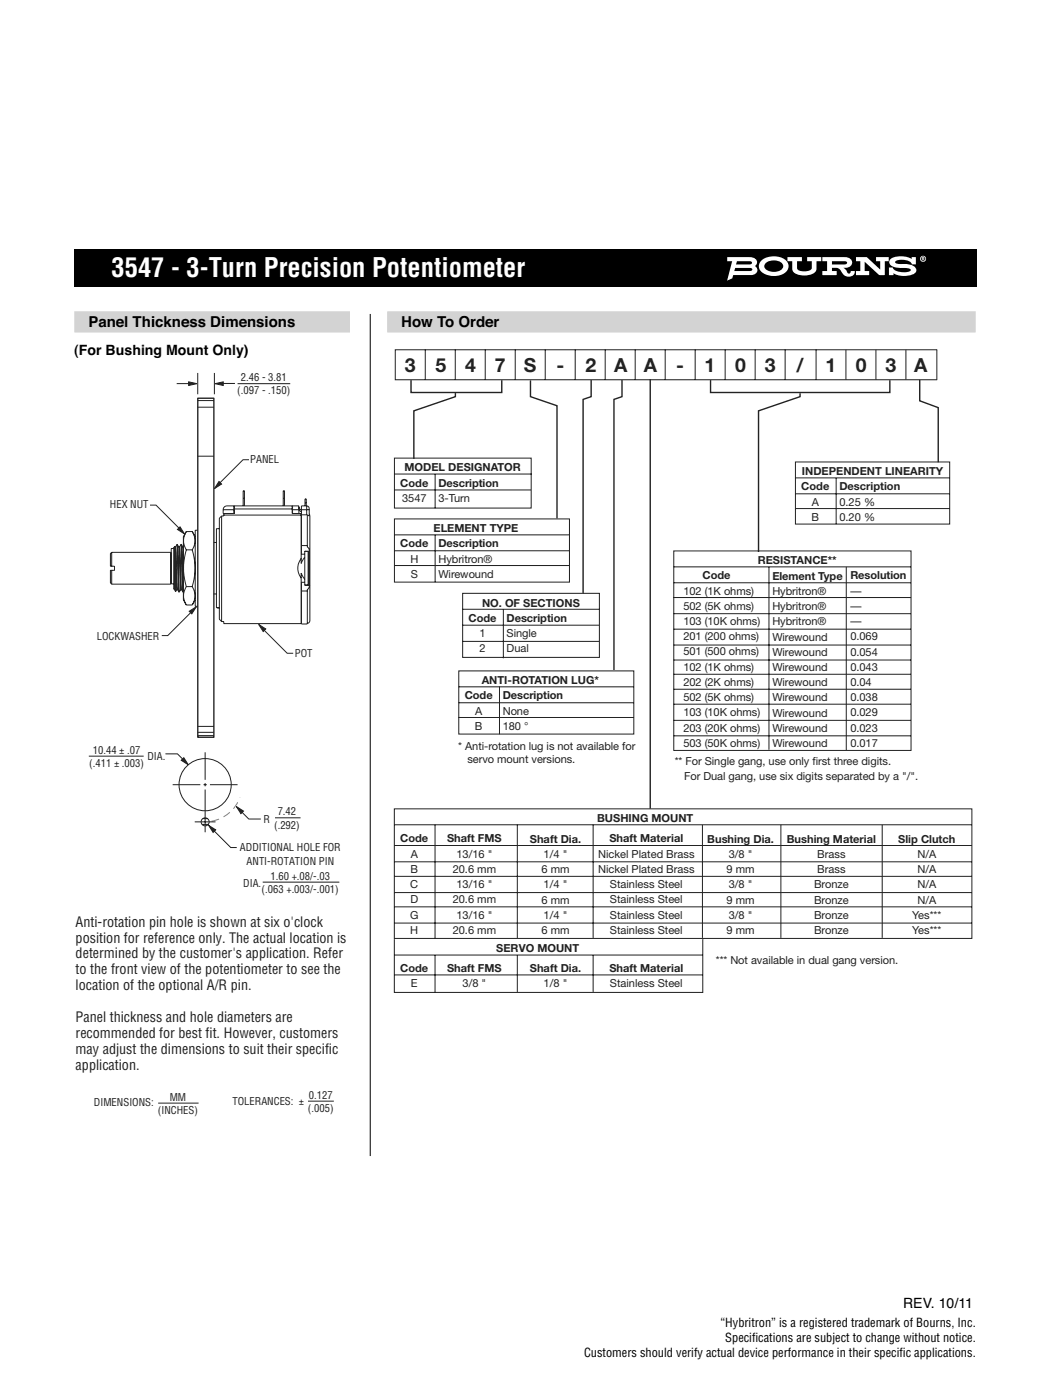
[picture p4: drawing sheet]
<svg xmlns="http://www.w3.org/2000/svg" width="210mm" height="279mm" viewBox="0 0 210 279" stroke-linecap="round" stroke-linejoin="round" font-family="sans-serif">
<defs><g id="words">
<text font-size="5.3" fill="#fff" x="22.3" y="55.2">3547 - 3-Turn Precision Potentiometer</text>
<g font-size="3.9" fill="#231f20">
<text x="80.8" y="74.2">3</text>
<text x="86.9" y="74.2">5</text>
<text x="92.8" y="74.2">4</text>
<text x="98.8" y="74.2">7</text>
<text x="104.5" y="74.2">S</text>
<text x="111.1" y="74.2">-</text>
<text x="116.9" y="74.2">2</text>
<text x="122.5" y="74.2">A</text>
<text x="128.5" y="74.2">A</text>
<text x="135" y="74.2">-</text>
<text x="140.6" y="74.2">1</text>
<text x="146.7" y="74.2">0</text>
<text x="152.6" y="74.2">3</text>
<text x="158.9" y="74.2">/</text>
<text x="164.7" y="74.2">1</text>
<text x="170.8" y="74.2">0</text>
<text x="176.7" y="74.2">3</text>
<text x="182.4" y="74.2">A</text>
</g>
<g font-size="3">
<text x="17.6" y="65.3">Panel Thickness Dimensions</text>
<text x="80.1" y="65.3">How To Order</text>
</g>
<g font-size="2.8">
<text x="14.8" y="70.9">(For Bushing Mount Only)</text>
<text x="180.2" y="261.1">REV. 10/11</text>
</g>
<g font-size="2.8" fill="#231f20">
<text x="15.1" y="184.9">Anti-rotation pin hole is shown at six o'clock</text>
<text x="15.1" y="188.1">position for reference only. The actual location is</text>
<text x="15.1" y="191.3">determined by the customer's application. Refer</text>
<text x="15.1" y="194.5">to the front view of the potentiometer to see the</text>
<text x="15.1" y="197.6">location of the optional A/R pin.</text>
<text x="15.1" y="204">Panel thickness and hole diameters are</text>
<text x="15.1" y="207.2">recommended for best fit. However, customers</text>
<text x="15.1" y="210.3">may adjust the dimensions to suit their specific</text>
<text x="15.1" y="213.5">application.</text>
</g>
<g font-size="2.5">
<text x="143.8" y="264.9">“Hybritron” is a registered trademark of Bourns, Inc.</text>
<text x="144.7" y="267.9">Specif</text>
<text x="150.1" y="267.9">i cations are subject to change without notice.</text>
<text x="116.6" y="270.9">Customers should verify actual device performance in their specif</text>
<text x="179.5" y="270.9">i c applications.</text>
</g>
<g font-size="2.2" fill="#231f20">
<text x="80.7" y="94.1">MODEL DESIGNATOR</text>
<text x="160" y="94.8">INDEPENDENT LINEARITY</text>
<text x="79.9" y="97.1">Code</text>
<text x="80.2" y="100.1">3547</text>
<text x="87.5" y="97.1">Description</text>
<text x="87.5" y="100.1">3-Turn</text>
<text x="159.9" y="97.9">Code</text>
<text x="162" y="100.9">A</text>
<text x="167.5" y="97.9">Description</text>
<text x="167.5" y="100.9">0.25 %</text>
<text x="86.5" y="106.2">ELEMENT TYPE</text>
<text x="162" y="104">B</text>
<text x="167.5" y="104">0.20 %</text>
<text x="79.9" y="109.2">Code</text>
<text x="81.9" y="112.3">H</text>
<text x="87.5" y="109.2">Description</text>
<text x="87.5" y="112.3">Hybritron®</text>
<text x="151.2" y="112.6">RESISTANCE**</text>
<text x="82" y="115.3">S</text>
<text x="87.5" y="115.3">Wirewound</text>
<text x="136.4" y="118.7">102 (1K ohms)</text>
<text x="140.2" y="115.6">Code</text>
<text x="154.1" y="115.7">Element Type</text>
<text x="154.1" y="118.7">Hybritron®</text>
<text x="169.7" y="115.6">Resolution</text>
<text x="169.7" y="118.7">—</text>
<text x="93.5" y="124.1">Code</text>
<text x="96.2" y="121.1">NO. OF SECTIONS</text>
<text x="101.1" y="124.1">Description</text>
<text x="136.4" y="121.7">502 (5K ohms)</text>
<text x="136.4" y="124.7">103 (10K ohms)</text>
<text x="154.1" y="121.8">Hybritron®</text>
<text x="154.1" y="124.8">Hybritron®</text>
<text x="169.7" y="121.7">—</text>
<text x="169.7" y="124.7">—</text>
<text x="95.7" y="127.1">1</text>
<text x="95.7" y="130.2">2</text>
<text x="101.1" y="127.1">Single</text>
<text x="101.1" y="130.2">Dual</text>
<text x="136.4" y="127.8">201 (200 ohms)</text>
<text x="136.4" y="130.8">501 (500 ohms)</text>
<text x="154.1" y="127.8">Wirewound</text>
<text x="154.1" y="130.9">Wirewound</text>
<text x="169.7" y="127.8">0.069</text>
<text x="169.7" y="130.8">0.054</text>
<text x="96.1" y="136.5">ANTI-ROTATION LUG*</text>
<text x="136.4" y="133.9">102 (1K ohms)</text>
<text x="136.4" y="136.9">202 (2K ohms)</text>
<text x="154.1" y="133.9">Wirewound</text>
<text x="154.1" y="136.9">Wirewound</text>
<text x="169.7" y="133.9">0.043</text>
<text x="169.7" y="136.9">0.04</text>
<text x="92.7" y="139.6">Code</text>
<text x="94.8" y="142.6">A</text>
<text x="100.3" y="139.6">Description</text>
<text x="100.3" y="142.6">None</text>
<text x="136.4" y="139.9">502 (5K ohms)</text>
<text x="136.4" y="143">103 (10K ohms)</text>
<text x="154.1" y="140">Wirewound</text>
<text x="154.1" y="143">Wirewound</text>
<text x="169.7" y="139.9">0.038</text>
<text x="169.7" y="143">0.029</text>
<text x="91.5" y="149.7">* Anti-rotation lug is not available for</text>
<text x="94.8" y="145.7">B</text>
<text x="100.3" y="145.7">180 °</text>
<text x="136.4" y="146">203 (20K ohms)</text>
<text x="136.4" y="149">503 (50K ohms)</text>
<text x="154.1" y="146.1">Wirewound</text>
<text x="154.1" y="149.1">Wirewound</text>
<text x="169.7" y="146">0.023</text>
<text x="169.7" y="149.1">0.017</text>
<text x="93.3" y="152.2">servo mount versions.</text>
<text x="134.7" y="152.7">** For Single gang, use only first three digits.</text>
<text x="136.5" y="155.7">For Dual gang, use six digits separated by a &quot;/&quot;.</text>
<text x="119.2" y="164.1">BUSHING MOUNT</text>
<text x="79.9" y="168.1">Code</text>
<text x="82" y="171.2">A</text>
<text x="89.2" y="168.1">Shaft FMS</text>
<text x="91.1" y="171.2">13/16 &quot;</text>
<text x="105.8" y="168.2">Shaft Dia.</text>
<text x="108.5" y="171.2">1/4 &quot;</text>
<text x="119.3" y="171.2">Nickel Plated Brass</text>
<text x="121.6" y="168.1">Shaft Material</text>
<text x="141.2" y="168.2">Bushing Dia.</text>
<text x="145.4" y="171.2">3/8 &quot;</text>
<text x="157" y="168.2">Bushing Material</text>
<text x="163.1" y="171.2">Brass</text>
<text x="179.3" y="168.2">Slip Clutch</text>
<text x="183.1" y="171.2">N/A</text>
<text x="81.9" y="177.2">C</text>
<text x="81.9" y="174.2">B</text>
<text x="90.3" y="174.2">20.6 mm</text>
<text x="91.1" y="177.2">13/16 &quot;</text>
<text x="108.1" y="174.3">6 mm</text>
<text x="108.5" y="177.3">1/4 &quot;</text>
<text x="119.3" y="174.2">Nickel Plated Brass</text>
<text x="121.7" y="177.2">Stainless Steel</text>
<text x="145" y="174.3">9 mm</text>
<text x="145.4" y="177.3">3/8 &quot;</text>
<text x="162.5" y="177.3">Bronze</text>
<text x="163.1" y="174.3">Brass</text>
<text x="183.1" y="174.3">N/A</text>
<text x="183.1" y="177.3">N/A</text>
<text x="81.8" y="183.3">G</text>
<text x="81.9" y="180.3">D</text>
<text x="90.3" y="180.3">20.6 mm</text>
<text x="91.1" y="183.3">13/16 &quot;</text>
<text x="108.1" y="180.3">6 mm</text>
<text x="108.5" y="183.4">1/4 &quot;</text>
<text x="121.7" y="180.3">Stainless Steel</text>
<text x="121.7" y="183.3">Stainless Steel</text>
<text x="145" y="180.3">9 mm</text>
<text x="145.4" y="183.4">3/8 &quot;</text>
<text x="162.5" y="180.3">Bronze</text>
<text x="162.5" y="183.4">Bronze</text>
<text x="182.1" y="183.4">Yes***</text>
<text x="183.1" y="180.3">N/A</text>
<text x="81.9" y="186.4">H</text>
<text x="90.3" y="186.4">20.6 mm</text>
<text x="99" y="190.1">SERVO MOUNT</text>
<text x="108.1" y="186.4">6 mm</text>
<text x="121.7" y="186.4">Stainless Steel</text>
<text x="145" y="186.4">9 mm</text>
<text x="162.5" y="186.4">Bronze</text>
<text x="182.1" y="186.4">Yes***</text>
<text x="79.9" y="193.9">Code</text>
<text x="82" y="197">E</text>
<text x="89.2" y="193.9">Shaft FMS</text>
<text x="92.3" y="197">3/8 &quot;</text>
<text x="105.8" y="194">Shaft Dia.</text>
<text x="108.5" y="197">1/8 &quot;</text>
<text x="121.6" y="193.9">Shaft Material</text>
<text x="121.7" y="197">Stainless Steel</text>
<text x="142.9" y="192.4">*** Not available in dual gang version.</text>
</g>
<g font-size="2.1" fill="#231f20">
<text x="48.1" y="76.1">2.46 - 3.81</text>
<text x="47.4" y="78.7">(.097 - .150)</text>
<text x="50" y="92.5">PANEL</text>
<text x="21.9" y="101.4">HEX NUT</text>
<text x="19.3" y="127.6">LOCKWASHER</text>
<text x="58.8" y="131.2">POT</text>
<text x="17.8" y="153.1">(.411 ± .003)</text>
<text x="18.5" y="150.4">10.44 ± .07</text>
<text x="29.4" y="151.6">DIA.</text>
<text x="52.6" y="164.2">R</text>
<text x="54.7" y="165.4">(.292)</text>
<text x="55.4" y="162.7">7.42</text>
<text x="47.9" y="169.9">ADDITIONAL HOLE FOR</text>
<text x="49.2" y="172.5">ANTI-ROTATION PIN</text>
<text x="48.6" y="177">DIA.</text>
<text x="52.2" y="178.2">(.063 +.003/-.001)</text>
<text x="54" y="175.6">1.60 +.08/-.03</text>
<text x="18.8" y="220.6">DIMENSIONS:</text>
<text x="33.9" y="219.7">MM</text>
<text x="46.4" y="220.5">TOLERANCES: ±</text>
<text x="61.5" y="221.9">(.005)</text>
<text x="61.6" y="219.3">0.127</text>
<text x="31.5" y="222.3">(INCHES)</text>
</g>
</g></defs>
<path d="M14.8 49.7h180.1v7.5h-180.1z" fill="#000"/>
<path d="M14.8 64.2h55" fill="none" stroke="#d1d3d4" stroke-width="4.2" stroke-linecap="butt"/>
<path d="M42.2 163.9a7.4 7.4 0 0 0 5.7-4.8" fill="none" stroke="#7f8184" stroke-width=".2" stroke-dasharray="1.5 1" stroke-linecap="butt"/>
<g fill="none" stroke="#231f20" stroke-width=".2">
<path d="M39.5 79.9h3.2M39.5 91h3.2M39.5 81.3h3.2M48.5 99.5h.3M56.5 99.5h.3M22.3 110.2l-.3 .3v2.5h.9v.8h-.9v2.5l.3 .3M22.3 110.2v2.8M22.3 113.8v2.8M22.3 110.2h11.8v6.4h-11.8M34.1 116.2h.1M34.1 110.6h.1M34.7 109.5h-.5v7h.5"/>
<path d="M34.8 109.2h-.1v8.4h.1M34.9 109.1l-.1 8.6 .2 .4M34.9 109.1l.1 9M34.9 109.1h.1M34.9 109.1h.2M34.9 109.1l.4 8.6M35.1 109.1l.4 8.6M35.3 117.7h.2M35.3 117.7l-.3 .4M35.3 108.6l-.2 .5M35.3 108.7l.4 9.5M35.3 108.6h.1"/>
<path d="M35.3 108.6v.1M35.4 108.6l.4 9.6M35.4 108.6l.3 .5M35.5 117.7l.2 .5M35.7 109.1l.4 8.6M35.7 109.1h.2v.2l.4 8.4M35.7 118.2h.1M35.8 118.2h.1M36.1 117.7l-.3 .5M36.1 117.7h.2M36.1 108.6l-.3 .5M36.1 108.6h.1"/>
<path d="M36.1 108.6l.1 .1M36.2 108.7l.3 9.5M36.2 108.6l.4 9.6M36.2 108.6l.3 .5M36.3 117.7l.2 .5M36.5 109.1h.1M36.5 109.1l.1 2.6M36.5 118.2h.1M36.6 118.2h.1M36.6 118.1v.1M37.2 117.1a3.3 3.3 0 0 0 0 3.6M37.2 109.7a12.5 12.5 0 0 0 0 7.4"/>
<path d="M37.2 106.1a3.3 3.3 0 0 0 0 3.6M37.2 106.1l-.6 1v12.6l.6 1M37.2 117.1h1.2M37.2 109.7h1.2M37.2 106.1h1.2M38.4 106.1a3.2 3.2 0 0 1 0 3.6M38.4 117.1l.3 .6a3.1 3.1 0 0 1-.3 3M38.4 109.7a12.1 12.1 0 0 1 0 7.4M38.4 106.1l.6 1M39 119.7l-.6 1M39.5 105.8h-.5v15.2h.5M42.7 118.5h.5"/>
<path d="M42.7 108.3h.5M43.8 105.5h-.6v15.8h.6M44.2 103l-.4 .4v20.2l.4 .4M44.2 103v21M44.5 101.7a.75 .75 0 0 1 .8-.7h14.3v1.5M44.5 101.7h2.2M44.7 102.5v.5h-.5M44.7 102.8h15.4M46.7 101.7h11.7M46.7 101v1.5M46.7 101.8h.1M46.7 101.4h.1"/>
<path d="M46.8 101v1.5h-2.3v-.8M48.5 101v-3.1h.3v3.1M56.5 101v-3.1h.3v3.1M58.3 101v1.5h1.9M58.3 101.8h.1M58.4 101.7h1.2M58.4 101v1.5M59.6 101.2a.76 .76 0 0 0 .6 .9M59.6 101.2l.3 .4 .2 .1h1.6M60.1 102.5v9.9l.7-1.2M60.1 111.4a3.2 3.2 0 0 0 0 4M60.1 102.9h.1"/>
<path d="M60.2 102.7h1.1v6.5l.3 .2 .2 .6M60.2 117.9h1.1M60.2 108.9h1.1M60.8 116.2h-.6v8.3h1.1v-6.9l.3-.2 .2-.6M60.8 115.6l-.7-1.2v10.1h-15.4v-.5h-.5M60.8 116.8h1M60.8 110h1M60.8 110l.7 .1M60.8 110v6.8M60.9 100.3h.2M60.9 101v-1.4h.2v1.4M61.2 101l.4 .2 .1 .3v1.4h-.4"/>
<path d="M61.2 101h-1v9.6h.6M61.2 101v1.7M61.5 110.1v6.6zM61.5 116.7l-.7 .1M61.6 116.6h.2M61.6 110.2h.2M61.7 102.6l.1 .3v21l-.2 .4-.3 .1M61.7 110.2v6.4M61.8 110h.1M61.8 116.8h.1M37.2 120.7h1.2M43.3 121.3h.5"/>
<path d="M60.1 123.9h.1M34.5 156.6h5.5M39.5 146.8h3.2M39.5 146.2h3.2M39.5 145h3.2M40.6 156.6h.7M40.9 150.1v5.5M40.9 156.3v.6M40.9 157.6v8.5M41.9 156.6h5.5M38.9 164h4.1M40.3 164.5h1.3"/>
<path d="M40.5 163.4h.9"/>
<circle cx="40.9" cy="156.6" r="5.2"/>
<circle cx="40.9" cy="164" r=".8"/>
</g>
<path d="M39.5 79.5h3.2v67.6h-3.2z" fill="none" stroke="#231f20" stroke-width=".28"/>
<path d="M43.7 96.1l.5 .5-1.4 .9z" fill="#231f20"/>
<path d="M43.7 96.1l.5 .5-1.4 .9zM49.7 91.8h-1.2l-4.8 4.7" fill="none" stroke="#231f20" stroke-width=".2"/>
<path d="M51.6 124.6l1.4 .9-.5 .5z" fill="#231f20"/>
<path d="M51.6 124.6l1.4 .9-.5 .5zM52.6 125.6l4.7 4.8h1.2" fill="none" stroke="#231f20" stroke-width=".2"/>
<path d="M35.4 105.7l.5-.6 .9 1.5z" fill="#231f20"/>
<path d="M29.9 100.8h1.2l4.8 4.8M35.4 105.7l.5-.6 .9 1.5z" fill="none" stroke="#231f20" stroke-width=".2"/>
<path d="M37.8 122l1.4-.9-.9 1.4z" fill="#231f20"/>
<path d="M39.5 74.4v4.3M42.8 74.4v4.3M47.4 76.6h10.5M37.8 122l1.4-.9-.9 1.4zM38.2 122.1l-4.7 4.7h-1.2" fill="none" stroke="#231f20" stroke-width=".2"/>
<path d="M42.9 76.6l1.7-.4v.7z" fill="#231f20"/>
<path d="M42.9 76.6l1.7-.4v.7z" fill="none" stroke="#231f20" stroke-width=".2"/>
<path d="M37.7 76.2l1.6 .4-1.6 .3z" fill="#231f20"/>
<path d="M35.3 76.6h3.8M37.7 76.2l1.6 .4-1.6 .3zM44.3 76.5h2.6M17.7 150.9h11M52.4 176h15.3M31.6 220.2h8" fill="none" stroke="#231f20" stroke-width=".2"/>
<path d="M36.7 151.2l.9 1.4-1.4-.9z" fill="#231f20"/>
<path d="M33 150.4h2.4l2 2.1M36.7 151.2l.9 1.4-1.4-.9z" fill="none" stroke="#231f20" stroke-width=".2"/>
<path d="M41.6 164.7l1.4 .9-.5 .5z" fill="#231f20"/>
<path d="M41.6 164.7l1.4 .9-.5 .5zM41.8 164.9l4.2 4.2h1.2M54.9 163.2h5.1" fill="none" stroke="#231f20" stroke-width=".2"/>
<path d="M47.2 161l1.4 .9-.5 .5z" fill="#231f20"/>
<g fill="none" stroke="#231f20" stroke-width=".2">
<path d="M84.9 69.8v6M90.9 69.8v6M96.8 69.8v6M102.8 69.8v6M108.8 69.8v6M114.8 69.8v6M120.8 69.8v6M126.8 69.8v6M132.8 69.8v6M138.7 69.8v6M144.7 69.8v6M150.7 69.8v6"/>
<path d="M156.7 69.8v6M162.9 69.8v6M168.8 69.8v6M174.8 69.8v6M180.8 69.8v6M187 69.8v6M187 69.8h-108.1v6h108.1M78.7 91.4h27.3v10h-27.3zM78.7 97.8h27.2M78.7 94.6h27.4M86.8 94.6v6.8M158.7 92.2h30.8v12.4h-30.8z"/>
<path d="M158.7 98.6h30.8M158.7 95.4h30.8M166.9 95.4v9.2M78.7 103.6h34.9v12.6h-34.9zM78.7 109.9h35M78.7 112.9h35M78.7 106.7h35M86.8 106.7v9.5M92.3 118.4h27.3v12.8h-27.3zM134.5 110h47.3v39.8h-47.3zM134.5 116.3h47.3M134.5 119.3h47.3"/>
<path d="M134.5 113.1h47.3M153.5 113.1v36.5M158.7 101.5h30.8M168.9 113.1v36.6M91.6 133.9h34.9v12.6h-34.9zM91.6 137.1h34.9M92.3 124.8h27.2M92.3 121.6h27.4M92.3 128h27.2M99.7 137.1v9.4M100.5 121.6v9.8M134.5 125.6h47.3"/>
<path d="M134.5 122.5h47.3M134.5 128.7h47.3M134.5 131.7h47.3M134.5 134.6h47.3M134.5 137.6h47.3M91.6 140.2h34.9M91.6 143.2h34.9M134.5 140.5h47.3M134.5 146.9h47.3M134.5 143.8h47.3M47.2 161l1.4 .9-.5 .5zM47.3 161.1l2.3 2.4h2.4"/>
<path d="M78.7 161.4h115.3v25.9h-115.3zM78.7 168.7h115.3M78.7 164.6h115.3M78.7 172h115.3M78.7 178.1h115.3M78.7 174.9h115.3M86.8 164.6v22.7M103.2 164.6v22.6M118.4 164.6v22.6M140.2 164.6v22.6M155.8 164.6v22.6M176.1 164.6v22.6"/>
<path d="M78.7 187.4v10.7h61.6v-10.7M78.7 184.2h115.3M78.7 181h115.3M78.7 194.6h61.6M78.7 190.6h61.6M86.8 190.6v7.4M103.2 190.6v7.4M118.4 190.6v7.4M61.5 219.8h5.1"/>
</g>
<path d="M77.3 64.2h117.4" fill="none" stroke="#d1d3d4" stroke-width="4.2" stroke-linecap="butt"/>
<path d="M82 75.9v2.4h18.1v-2.4M90.9 78.5v.7l-8.3 2.8v9.6M105.9 75.9v3.3l5.3 1.8v22.5M118 75.9v3.3l-1.6 .5v38.7M124.1 75.9v3.3l-1.6 .5v54M129.8 75.7v85.7M141.8 75.9v2.4h35.8v-2.4M159.7 78.5v.7l-8.3 2.8v28.2M183.6 75.8v4.2l3.6 1.4v10.8" fill="none" stroke="#231f20" stroke-width=".28"/>
<path d="M73.9 62.7v168" fill="none" stroke="#000" stroke-width=".2"/>
<g fill="#fff">
<path d="M157.2 51.3h2.8v.8h-.9v1.4a1.59 1.59 0 0 0 1.8 .6 .95 .95 0 0 0 1.1-1v-1h-.9v-.8h2.8v.8h-.9v1.5a2.1 2.1 0 0 1-2.4 1.4 2.91 2.91 0 0 1-2.4-.9l-.1-2h-.9z"/>
<path d="M170.8 51.3h2.2l2.7 2.5v-1.7h-.9v-.8h2.6v.8h-.8v2.8h-1.1l-2.9-2.7v1.9h.9v.8h-2.7v-.8h.9v-2h-.9z"/>
<path d="M177.9 51.6a4.5 4.5 0 0 1 4 .1v-.4h.9v1.5h-.8a2.21 2.21 0 0 0-2.7-.9l-.6 .3v.2l.5 .3h1a2.68 2.68 0 0 1 2.6 .9 .91 .91 0 0 1-.8 1.2 4.4 4.4 0 0 1-3.7-.3v.4h-.9v-1.5h.8a2.17 2.17 0 0 0 2.2 .9l1.1-.1 .3-.3a2.62 2.62 0 0 0-2.3-.4 2.54 2.54 0 0 1-1.9-.8l-.1-.4 .1-.4z"/>
<path d="M184.1 51.4v.2h.2v-.1zM184 51.3l.4 .1v.3l.1 .3h-.2l-.1-.3-.1 .3h-.1zM183.8 51.6a.47 .47 0 0 0 .9 0 .47 .47 0 0 0-.9 0zM183.6 51.7a.61 .61 0 0 1 1.2 0 .61 .61 0 0 1-1.2 0z"/>
<path d="M146.7 53.5h3h.3l.1 .3-.1 .2-.5 .1h-3zM147.1 52.1h2.6l.3 .2 .1 .3a2.4 2.4 0 0 1-1.8 .2h-1.4zM145.1 51.3v.8h1l-1 3.9 1-.4 .2-.7h3.1a1.24 1.24 0 0 0 1.7-1.3l-.4-.5a.93 .93 0 0 0 .4-1.1 .93 .93 0 0 0-.9-.6z"/>
<path d="M152.9 52.5a2.59 2.59 0 0 1 3.3 .3 1.1 1.1 0 0 1-1.1 1.4 2 2 0 0 1-2.6-1.1zM152 51.9a1.58 1.58 0 0 0-.5 1.6 1.58 1.58 0 0 0 1.1 1.2 3.8 3.8 0 0 0 4.5-.7 1.72 1.72 0 0 0-1.3-2.6 4.2 4.2 0 0 0-3.8 .5z"/>
<path d="M166 52.1h2.6l.4 .2v.3a2.41 2.41 0 0 1-1.6 .2h-1.4zM164.1 51.3v.8h1v2h-1v.8h2.9v-.8h-1v-.6a1.6 1.6 0 0 1 2 .9 1.42 1.42 0 0 0 1.3 .8 1.42 1.42 0 0 0 1.3-.7v-.4h-.8l-.1 .3-.2 .2a.59 .59 0 0 1-.6-.6l-.6-.6a1.2 1.2 0 0 0 1.4-.2 1.2 1.2 0 0 0 .2-1.4l-.8-.4-.5-.1z"/>
</g>
<use href="#words"/>
</svg>
